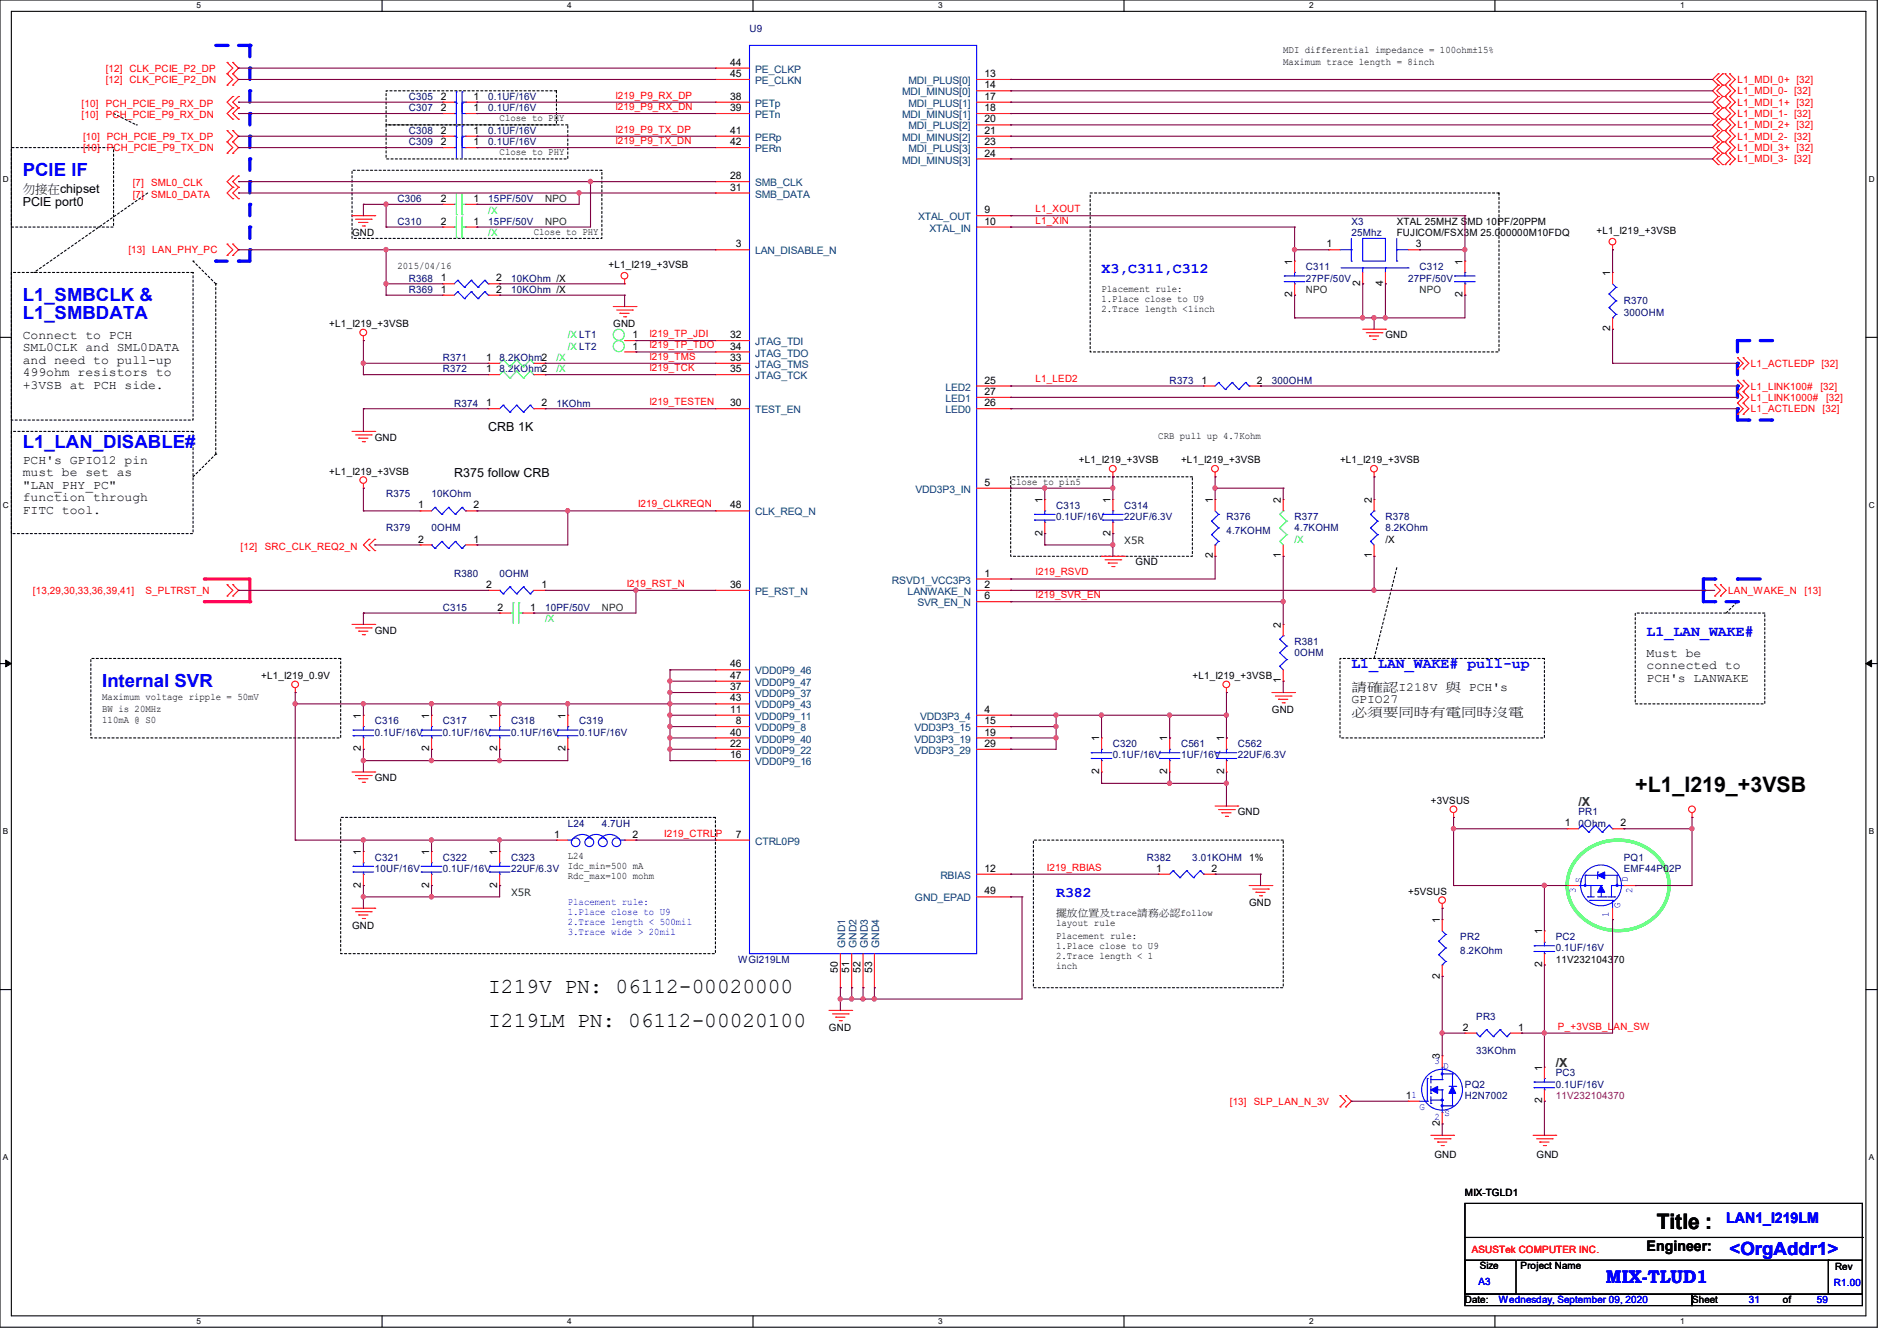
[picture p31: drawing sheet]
<svg xmlns="http://www.w3.org/2000/svg" width="297mm" height="210mm" viewBox="0 0 297 210" stroke-linecap="round" stroke-linejoin="round" font-family="sans-serif">
<defs><g id="words">
<g font-size="3.3">
<text x="256" y="124">+L1_I219_+3VSB</text>
<text x="76.5" y="155.6">I219V PN: 06112-00020000</text>
<text x="76.5" y="160.9">I219LM PN: 06112-00020100</text>
<text x="259.4" y="192.5">Title :</text>
</g>
<g font-size="2.8" fill="#00f">
<text x="3.6" y="27.5">PCIE IF</text>
<text x="3.6" y="47.1">L1_SMBCLK &amp;</text>
<text x="3.6" y="50">L1_SMBDATA</text>
<text x="3.6" y="70.2">L1_LAN_DISABLE#</text>
<text x="16" y="107.5">Internal SVR</text>
<text x="270.8" y="196.6">&lt;OrgAddr1&gt;</text>
<text x="251.4" y="200.9">MIX-TLUD1</text>
</g>
<g font-size="2.3" fill="#00f">
<text x="172.5" y="42.8">X3,C311,C312</text>
<text x="257.8" y="99.7">L1_LAN_WAKE#</text>
<text x="211.6" y="104.6">L1_LAN_WAKE# pull-up</text>
<text x="165.4" y="140.5">R382</text>
<text x="270.3" y="191.5">LAN1_I219LM</text>
</g>
<text font-size="2.3" x="257.8" y="195.9">Engineer:</text>
<g font-size="1.9">
<text x="3.6" y="30.2">勿接在chipset</text>
<text x="3.6" y="32.3">PCIE port0</text>
<text x="3.6" y="53.1">Connect to PCH</text>
<text x="3.6" y="55">SML0CLK and SML0DATA</text>
<text x="3.6" y="57">and need to pull-up</text>
<text x="3.6" y="58.9">499ohm resistors to</text>
<text x="3.6" y="60.9">+3VSB at PCH side.</text>
<text x="76.5" y="67.6">CRB 1K</text>
<text x="3.6" y="72.6">PCH's GPIO12 pin</text>
<text x="3.6" y="74.6">must be set as</text>
<text x="3.6" y="76.5">&quot;LAN_PHY_PC&quot;</text>
<text x="71.1" y="74.7">R375 follow CRB</text>
<text x="3.6" y="78.5">function through</text>
<text x="3.6" y="80.4">FITC tool.</text>
<text x="257.8" y="102.9">Must be</text>
<text x="257.8" y="104.8">connected to</text>
<text x="257.8" y="106.8">PCH's LANWAKE</text>
<text x="211.6" y="110.2">GPIO27</text>
<text x="211.6" y="108.2">請確認I218V 與 PCH's</text>
<text x="211.6" y="112.1">必須要同時有電同時沒電</text>
</g>
<g font-size="1.9" fill="#008000">
<text x="247.1" y="126.3">/X</text>
<text x="243.6" y="167.2">/X</text>
</g>
<g font-size="1.6" fill="#000080">
<text x="117.3" y="5">U9</text>
<text x="64" y="15.7">C305</text>
<text x="64" y="17.4">C307</text>
<text x="76.5" y="15.7">0.1UF/16V</text>
<text x="76.5" y="17.4">0.1UF/16V</text>
<text x="64" y="21">C308</text>
<text x="64" y="22.8">C309</text>
<text x="76.5" y="21">0.1UF/16V</text>
<text x="76.5" y="22.8">0.1UF/16V</text>
<text x="62.2" y="35.2">C310</text>
<text x="62.2" y="31.7">C306</text>
<text x="76.5" y="35.2">15PF/50V</text>
<text x="76.5" y="31.7">15PF/50V</text>
<text x="211.6" y="35.2">X3</text>
<text x="211.6" y="37">25Mhz</text>
<text x="64" y="45.9">R369</text>
<text x="64" y="44.1">R368</text>
<text x="80" y="45.9">10KOhm /X</text>
<text x="80" y="44.1">10KOhm /X</text>
<text x="204.5" y="42.3">C311</text>
<text x="204.5" y="44.1">27PF/50V</text>
<text x="220.5" y="44.1">27PF/50V</text>
<text x="222.2" y="42.3">C312</text>
<text x="254.3" y="47.7">R370</text>
<text x="254.3" y="49.4">300OHM</text>
<text x="69.3" y="58.3">R372</text>
<text x="69.3" y="56.6">R371</text>
<text x="78.2" y="58.3">8.2KOhm2</text>
<text x="78.2" y="56.6">8.2KOhm2</text>
<text x="71.1" y="63.7">R374</text>
<text x="87.1" y="63.7">1KOhm</text>
<text x="183.1" y="60.1">R373</text>
<text x="199.1" y="60.1">300OHM</text>
<text x="60.5" y="77.9">R375</text>
<text x="67.6" y="77.9">10KOhm</text>
<text x="60.5" y="83.2">R379</text>
<text x="67.6" y="83.2">0OHM</text>
<text x="165.4" y="79.7">C313</text>
<text x="165.4" y="81.4">0.1UF/16V</text>
<text x="176" y="79.7">C314</text>
<text x="176" y="81.4">22UF/6.3V</text>
<text x="192" y="81.4">R376</text>
<text x="192" y="83.6">4.7KOHM</text>
<text x="202.7" y="81.4">R377</text>
<text x="202.7" y="83.2">4.7KOHM</text>
<text x="216.9" y="81.4">R378</text>
<text x="216.9" y="83.2">8.2KOhm</text>
<text x="69.3" y="95.7">C315</text>
<text x="71.1" y="90.3">R380</text>
<text x="78.2" y="90.3">0OHM</text>
<text x="85.3" y="95.7">10PF/50V</text>
<text x="202.7" y="101">R381</text>
<text x="202.7" y="102.8">0OHM</text>
<text x="58.7" y="113.5">C316</text>
<text x="69.3" y="113.5">C317</text>
<text x="80" y="113.5">C318</text>
<text x="90.7" y="113.5">C319</text>
<text x="58.7" y="115.2">0.1UF/16V</text>
<text x="69.3" y="115.2">0.1UF/16V</text>
<text x="80" y="115.2">0.1UF/16V</text>
<text x="90.7" y="115.2">0.1UF/16V</text>
<text x="174.2" y="117">C320</text>
<text x="174.2" y="118.8">0.1UF/16V</text>
<text x="184.9" y="117">C561</text>
<text x="184.9" y="118.8">1UF/16V</text>
<text x="193.8" y="117">C562</text>
<text x="193.8" y="118.8">22UF/6.3V</text>
<text x="88.9" y="129.5">L24</text>
<text x="94.2" y="129.5">4.7UH</text>
<text x="247.1" y="127.7">PR1</text>
<text x="247.1" y="129.5">0Ohm</text>
<text x="58.7" y="134.8">C321</text>
<text x="58.7" y="136.6">10UF/16V</text>
<text x="69.3" y="134.8">C322</text>
<text x="69.3" y="136.6">0.1UF/16V</text>
<text x="80" y="134.8">C323</text>
<text x="80" y="136.6">22UF/6.3V</text>
<text x="179.6" y="134.8">R382</text>
<text x="186.7" y="134.8">3.01KOHM</text>
<text x="254.3" y="134.8">PQ1</text>
<text x="254.3" y="136.6">EMF44P02P</text>
<text x="228.6" y="147.2">PR2</text>
<text x="228.6" y="149.3">8.2KOhm</text>
<text x="243.6" y="147.2">PC2</text>
<text x="243.6" y="149">0.1UF/16V</text>
<text x="115.6" y="150.8">WGI219LM</text>
<text x="231.1" y="159.7">PR3</text>
<text x="231.1" y="165">33KOhm</text>
<text x="229.4" y="170.3">PQ2</text>
<text x="229.4" y="172.1">H2N7002</text>
<text x="243.6" y="168.6">PC3</text>
<text x="243.6" y="170.3">0.1UF/16V</text>
</g>
<g font-size="1.6" fill="#f00">
<text x="16.6" y="11.2">[12]</text>
<text x="20.3" y="11.2">CLK_PCIE_P2_DP</text>
<text x="12.8" y="16.7">[10]</text>
<text x="16.6" y="13">[12]</text>
<text x="16.6" y="16.7">PCH_PCIE_P9_RX_DP</text>
<text x="20.3" y="13">CLK_PCIE_P2_DN</text>
<text x="96.3" y="17.2">I219_P9_RX_DN</text>
<text x="96.3" y="15.5">I219_P9_RX_DP</text>
<text x="272" y="14.8">L1_MDI_0- [32]</text>
<text x="272" y="16.6">L1_MDI_1+ [32]</text>
<text x="272" y="13">L1_MDI_0+ [32]</text>
<text x="12.8" y="18.5">[10]</text>
<text x="13" y="23.7">[10]</text>
<text x="13" y="21.9">[10]</text>
<text x="16.6" y="18.5">PCH_PCIE_P9_RX_DN</text>
<text x="16.7" y="23.7">PCH_PCIE_P9_TX_DN</text>
<text x="16.7" y="21.9">PCH_PCIE_P9_TX_DP</text>
<text x="96.3" y="22.6">I219_P9_TX_DN</text>
<text x="96.3" y="20.8">I219_P9_TX_DP</text>
<text x="272" y="20.1">L1_MDI_2+ [32]</text>
<text x="272" y="23.7">L1_MDI_3+ [32]</text>
<text x="272" y="21.9">L1_MDI_2- [32]</text>
<text x="272" y="18.3">L1_MDI_1- [32]</text>
<text x="20.8" y="29.2">[7]</text>
<text x="23.7" y="29.2">SML0_CLK</text>
<text x="272" y="25.4">L1_MDI_3- [32]</text>
<text x="20.8" y="30.9">[7]</text>
<text x="23.7" y="30.9">SML0_DATA</text>
<text x="162.1" y="35">L1_XIN</text>
<text x="162.1" y="33.2">L1_XOUT</text>
<text x="20.1" y="39.7">[13]</text>
<text x="23.8" y="39.7">LAN_PHY_PC</text>
<text x="101.7" y="52.8">I219_TP_JDI</text>
<text x="101.7" y="54.6">I219_TP_TDO</text>
<text x="101.7" y="56.3">I219_TMS</text>
<text x="101.7" y="58.1">I219_TCK</text>
<text x="162.1" y="59.9">L1_LED2</text>
<text x="274.1" y="57.4">L1_ACTLEDP [32]</text>
<text x="101.7" y="63.5">I219_TESTEN</text>
<text x="274.1" y="62.8">L1_LINK1000#</text>
<text x="274.1" y="64.6">L1_ACTLEDN</text>
<text x="274.1" y="61">L1_LINK100#</text>
<text x="285" y="61">[32]</text>
<text x="285.4" y="64.6">[32]</text>
<text x="285.9" y="62.8">[32]</text>
<text x="99.9" y="79.5">I219_CLKREQN</text>
<text x="37.7" y="86.1">[12]</text>
<text x="41.4" y="86.1">SRC_CLK_REQ2_N</text>
<text x="5.2" y="93">[13,29,30,33,36,39,41]</text>
<text x="22.8" y="93">S_PLTRST_N</text>
<text x="98.1" y="91.9">I219_RST_N</text>
<text x="162.1" y="90.1">I219_RSVD</text>
<text x="162.1" y="93.7">I219_SVR_EN</text>
<text x="270.6" y="93">LAN_WAKE_N</text>
<text x="282.5" y="93">[13]</text>
<text x="104" y="131">I219_CTRLP</text>
<text x="163.9" y="136.4">I219_RBIAS</text>
<text x="243.9" y="161.2">P_+3VSB_LAN_SW</text>
<text x="192.6" y="173">[13]</text>
<text x="196.3" y="173">SLP_LAN_N_3V</text>
<text x="230.4" y="196.3">ASUSTek COMPUTER INC.</text>
</g>
<g font-size="1.6">
<text x="114.3" y="10.3">44</text>
<text x="200.9" y="8.3">MDI differential impedance = 100ohm±15%</text>
<text x="200.9" y="10.1">Maximum trace length = 8inch</text>
<text x="69" y="15.6">2</text>
<text x="69" y="17.4">2</text>
<text x="74.1" y="15.6">1</text>
<text x="74.1" y="17.4">1</text>
<text x="114.3" y="15.6">38</text>
<text x="114.3" y="17.4">39</text>
<text x="114.3" y="12.1">45</text>
<text x="154.1" y="12.1">13</text>
<text x="154.1" y="13.8">14</text>
<text x="154.1" y="15.6">17</text>
<text x="154.1" y="17.4">18</text>
<text x="69" y="21">2</text>
<text x="69" y="22.7">2</text>
<text x="74.1" y="21">1</text>
<text x="74.1" y="22.7">1</text>
<text x="78.2" y="19">Close to PHY</text>
<text x="114.3" y="21">41</text>
<text x="114.3" y="22.7">42</text>
<text x="154.1" y="19.2">20</text>
<text x="154.1" y="21">21</text>
<text x="154.1" y="22.7">23</text>
<text x="78.2" y="24.3">Close to PHY</text>
<text x="114.3" y="28.1">28</text>
<text x="114.3" y="29.8">31</text>
<text x="154.1" y="24.5">24</text>
<text x="69" y="35.2">2</text>
<text x="69" y="31.6">2</text>
<text x="74.1" y="35.2">1</text>
<text x="74.1" y="31.6">1</text>
<text x="154.1" y="33.4">9</text>
<text x="154.1" y="35.2">10</text>
<text x="218.7" y="35.2">XTAL 25MHZ SMD 10PF/20PPM</text>
<text x="55.1" y="37">GND</text>
<text x="83.6" y="36.8">Close to PHY</text>
<text x="95.3" y="42">+L1_I219_+3VSB</text>
<text x="115.2" y="38.7">3</text>
<text x="202.3" y="41.4" transform="rotate(-90 202.3 41.4)">1</text>
<text x="207.7" y="38.7">1</text>
<text x="218.7" y="37">FUJICOM/FSX3M 25.000000M10FDQ</text>
<text x="221.7" y="38.7">3</text>
<text x="229" y="41.4" transform="rotate(-90 229 41.4)">1</text>
<text x="250" y="36.7">+L1_I219_+3VSB</text>
<text x="62.2" y="42.1">2015/04/16</text>
<text x="69" y="45.8">1</text>
<text x="69" y="44.1">1</text>
<text x="77.7" y="45.8">2</text>
<text x="77.7" y="44.1">2</text>
<text x="172.5" y="45.7">Placement rule:</text>
<text x="172.5" y="47.2">1.Place close to U9</text>
<text x="202.3" y="46.6" transform="rotate(-90 202.3 46.6)">2</text>
<text x="213" y="44.8" transform="rotate(-90 213 44.8)">2</text>
<text x="216.5" y="44.8" transform="rotate(-90 216.5 44.8)">4</text>
<text x="229" y="46.6" transform="rotate(-90 229 46.6)">2</text>
<text x="252.1" y="43.2" transform="rotate(-90 252.1 43.2)">1</text>
<text x="51.6" y="51.2">+L1_I219_+3VSB</text>
<text x="96" y="51.2">GND</text>
<text x="99" y="53">1</text>
<text x="114.3" y="53">32</text>
<text x="172.5" y="48.8">2.Trace length &lt;1inch</text>
<text x="216.9" y="53">GND</text>
<text x="252.1" y="51.9" transform="rotate(-90 252.1 51.9)">2</text>
<text x="76.1" y="58.3">1</text>
<text x="76.1" y="56.5">1</text>
<text x="99" y="54.7">1</text>
<text x="114.3" y="56.5">33</text>
<text x="114.3" y="54.7">34</text>
<text x="114.3" y="58.3">35</text>
<text x="76.1" y="63.6">1</text>
<text x="84.8" y="63.6">2</text>
<text x="114.3" y="63.6">30</text>
<text x="154.1" y="60.1">25</text>
<text x="154.1" y="63.6">26</text>
<text x="154.1" y="61.8">27</text>
<text x="188.1" y="60.1">1</text>
<text x="196.8" y="60.1">2</text>
<text x="58.7" y="69">GND</text>
<text x="181.4" y="68.8">CRB pull up 4.7Kohm</text>
<text x="51.6" y="74.3">+L1_I219_+3VSB</text>
<text x="154.1" y="76.1">5</text>
<text x="158.2" y="75.9">Close to pin5</text>
<text x="168.9" y="72.6">+L1_I219_+3VSB</text>
<text x="184.9" y="72.6">+L1_I219_+3VSB</text>
<text x="209.8" y="72.6">+L1_I219_+3VSB</text>
<text x="65.4" y="79.6">1</text>
<text x="74.1" y="79.6">2</text>
<text x="114.3" y="79.6">48</text>
<text x="163.2" y="83.9" transform="rotate(-90 163.2 83.9)">2</text>
<text x="163.2" y="78.8" transform="rotate(-90 163.2 78.8)">1</text>
<text x="173.9" y="83.9" transform="rotate(-90 173.9 83.9)">2</text>
<text x="173.9" y="78.8" transform="rotate(-90 173.9 78.8)">1</text>
<text x="189.9" y="78.8" transform="rotate(-90 189.9 78.8)">1</text>
<text x="200.5" y="78.8" transform="rotate(-90 200.5 78.8)">2</text>
<text x="214.8" y="78.8" transform="rotate(-90 214.8 78.8)">2</text>
<text x="65.4" y="85">2</text>
<text x="74.1" y="85">1</text>
<text x="177.8" y="88.6">GND</text>
<text x="189.9" y="87.5" transform="rotate(-90 189.9 87.5)">2</text>
<text x="200.5" y="87.5" transform="rotate(-90 200.5 87.5)">1</text>
<text x="214.8" y="87.5" transform="rotate(-90 214.8 87.5)">1</text>
<text x="216.9" y="85">/X</text>
<text x="76.1" y="92.1">2</text>
<text x="77.9" y="95.6">2</text>
<text x="83" y="95.6">1</text>
<text x="84.8" y="92.1">1</text>
<text x="114.3" y="92.1">36</text>
<text x="154.1" y="90.3">1</text>
<text x="154.1" y="92.1">2</text>
<text x="154.1" y="93.9">6</text>
<text x="58.7" y="99.2">GND</text>
<text x="200.5" y="98.3" transform="rotate(-90 200.5 98.3)">2</text>
<text x="40.9" y="106.3">+L1_I219_0.9V</text>
<text x="114.3" y="106.3">47</text>
<text x="114.3" y="104.5">46</text>
<text x="186.7" y="106.3">+L1_I219_+3VSB</text>
<text x="200.5" y="107" transform="rotate(-90 200.5 107)">1</text>
<text x="16" y="109.7">Maximum voltage ripple = 50mV</text>
<text x="16" y="113.2">110mA @ S0</text>
<text x="16" y="111.5">BW is 20MHz</text>
<text x="56.5" y="112.6" transform="rotate(-90 56.5 112.6)">1</text>
<text x="67.2" y="112.6" transform="rotate(-90 67.2 112.6)">1</text>
<text x="77.9" y="112.6" transform="rotate(-90 77.9 112.6)">1</text>
<text x="88.5" y="112.6" transform="rotate(-90 88.5 112.6)">1</text>
<text x="114.3" y="109.9">43</text>
<text x="114.3" y="108.1">37</text>
<text x="114.3" y="111.6">11</text>
<text x="115.2" y="113.4">8</text>
<text x="154.1" y="111.6">4</text>
<text x="154.1" y="113.4">15</text>
<text x="199.1" y="111.7">GND</text>
<text x="56.5" y="117.7" transform="rotate(-90 56.5 117.7)">2</text>
<text x="67.2" y="117.7" transform="rotate(-90 67.2 117.7)">2</text>
<text x="77.9" y="117.7" transform="rotate(-90 77.9 117.7)">2</text>
<text x="88.5" y="117.7" transform="rotate(-90 88.5 117.7)">2</text>
<text x="114.3" y="115.2">40</text>
<text x="114.3" y="118.7">16</text>
<text x="114.3" y="117">22</text>
<text x="154.1" y="117">29</text>
<text x="154.1" y="115.2">19</text>
<text x="172.1" y="116.1" transform="rotate(-90 172.1 116.1)">1</text>
<text x="182.8" y="116.1" transform="rotate(-90 182.8 116.1)">1</text>
<text x="191.6" y="116.1" transform="rotate(-90 191.6 116.1)">1</text>
<text x="58.7" y="122.3">GND</text>
<text x="172.1" y="121.2" transform="rotate(-90 172.1 121.2)">2</text>
<text x="182.8" y="121.2" transform="rotate(-90 182.8 121.2)">2</text>
<text x="191.6" y="121.2" transform="rotate(-90 191.6 121.2)">2</text>
<text x="224" y="125.9">+3VSUS</text>
<text x="86.8" y="131.2">1</text>
<text x="99" y="131.2">2</text>
<text x="115.2" y="131.2">7</text>
<text x="193.8" y="127.7">GND</text>
<text x="245" y="129.4">1</text>
<text x="253.7" y="129.4">2</text>
<text x="56.5" y="133.9" transform="rotate(-90 56.5 133.9)">1</text>
<text x="67.2" y="133.9" transform="rotate(-90 67.2 133.9)">1</text>
<text x="77.9" y="133.9" transform="rotate(-90 77.9 133.9)">1</text>
<text x="88.9" y="134.6">L24</text>
<text x="88.9" y="136.1">Idc_min=500 mA</text>
<text x="88.9" y="137.7">Rdc_max=100 mohm</text>
<text x="154.1" y="136.5">12</text>
<text x="181" y="136.5">1</text>
<text x="189.7" y="136.5">2</text>
<text x="195.6" y="134.8">1%</text>
<text x="56.5" y="139" transform="rotate(-90 56.5 139)">2</text>
<text x="67.2" y="139" transform="rotate(-90 67.2 139)">2</text>
<text x="77.9" y="139" transform="rotate(-90 77.9 139)">2</text>
<text x="154.1" y="140.1">49</text>
<text x="165.4" y="143.5">擺放位置及trace請務必認follow</text>
<text x="195.6" y="141.9">GND</text>
<text x="220.5" y="140.1">+5VSUS</text>
<text x="55.1" y="145.5">GND</text>
<text x="165.4" y="147">Placement rule:</text>
<text x="165.4" y="148.6">1.Place close to U9</text>
<text x="165.4" y="145">layout rule</text>
<text x="225.4" y="144.6" transform="rotate(-90 225.4 144.6)">1</text>
<text x="241.4" y="146.3" transform="rotate(-90 241.4 146.3)">1</text>
<text x="131.2" y="152.4" transform="rotate(-90 131.2 152.4)">50</text>
<text x="133" y="152.4" transform="rotate(-90 133 152.4)">51</text>
<text x="134.7" y="152.4" transform="rotate(-90 134.7 152.4)">52</text>
<text x="136.5" y="152.4" transform="rotate(-90 136.5 152.4)">53</text>
<text x="165.4" y="150.2">2.Trace length &lt; 1</text>
<text x="165.4" y="151.7">inch</text>
<text x="225.4" y="153.2" transform="rotate(-90 225.4 153.2)">2</text>
<text x="241.4" y="151.5" transform="rotate(-90 241.4 151.5)">2</text>
<text x="243.6" y="150.8">11V232104370</text>
<text x="129.8" y="161.5">GND</text>
<text x="229" y="161.4">2</text>
<text x="237.7" y="161.4">1</text>
<text x="225.4" y="165.9" transform="rotate(-90 225.4 165.9)">3</text>
<text x="241.4" y="167.7" transform="rotate(-90 241.4 167.7)">1</text>
<text x="220.1" y="172.1">11</text>
<text x="241.4" y="172.8" transform="rotate(-90 241.4 172.8)">2</text>
<text x="225.4" y="176.4" transform="rotate(-90 225.4 176.4)">2</text>
<text x="224.6" y="181.4">GND</text>
<text x="240.6" y="181.4">GND</text>
<text x="229.4" y="187.2">MIX-TGLD1</text>
<text x="231.7" y="198.8">Size</text>
<text x="238.1" y="198.8">Project Name</text>
<text x="287.3" y="199">Rev</text>
<text x="229.4" y="204.1">Date:</text>
<text x="264.9" y="204.1">Sheet</text>
<text x="279.1" y="204.1">of</text>
</g>
<g font-size="1.6" fill="#004080">
<text x="118.2" y="11.4">PE_CLKP</text>
<text x="118.2" y="16.7">PETp</text>
<text x="118.2" y="13.2">PE_CLKN</text>
<text x="141.3" y="14.9">MDI_MINUS[0]</text>
<text x="142.2" y="13.2">MDI_PLUS[0]</text>
<text x="142.2" y="16.7">MDI_PLUS[1]</text>
<text x="118.2" y="18.5">PETn</text>
<text x="118.2" y="22.1">PERp</text>
<text x="118.2" y="23.8">PERn</text>
<text x="141.3" y="18.5">MDI_MINUS[1]</text>
<text x="141.3" y="22.1">MDI_MINUS[2]</text>
<text x="142.2" y="20.3">MDI_PLUS[2]</text>
<text x="142.2" y="23.8">MDI_PLUS[3]</text>
<text x="118.2" y="29.2">SMB_CLK</text>
<text x="141.3" y="25.6">MDI_MINUS[3]</text>
<text x="118.2" y="30.9">SMB_DATA</text>
<text x="143.8" y="34.5">XTAL_OUT</text>
<text x="118.2" y="39.8">LAN_DISABLE_N</text>
<text x="145.5" y="36.3">XTAL_IN</text>
<text x="118.2" y="54.1">JTAG_TDI</text>
<text x="118.2" y="57.6">JTAG_TMS</text>
<text x="118.2" y="55.8">JTAG_TDO</text>
<text x="118.2" y="59.4">JTAG_TCK</text>
<text x="118.2" y="64.7">TEST_EN</text>
<text x="148" y="61.2">LED2</text>
<text x="148" y="64.7">LED0</text>
<text x="148" y="63">LED1</text>
<text x="143.3" y="77.2">VDD3P3_IN</text>
<text x="118.2" y="80.7">CLK_REQ_N</text>
<text x="118.2" y="93.2">PE_RST_N</text>
<text x="139.7" y="91.4">RSVD1_VCC3P3</text>
<text x="142.1" y="93.2">LANWAKE_N</text>
<text x="143.6" y="95">SVR_EN_N</text>
<text x="118.2" y="107.4">VDD0P9_47</text>
<text x="118.2" y="105.6">VDD0P9_46</text>
<text x="118.2" y="111">VDD0P9_43</text>
<text x="118.2" y="109.2">VDD0P9_37</text>
<text x="118.2" y="112.7">VDD0P9_11</text>
<text x="144.1" y="112.7">VDD3P3_4</text>
<text x="118.2" y="116.3">VDD0P9_40</text>
<text x="118.2" y="114.5">VDD0P9_8</text>
<text x="118.2" y="119.8">VDD0P9_16</text>
<text x="118.2" y="118.1">VDD0P9_22</text>
<text x="143.2" y="118.1">VDD3P3_29</text>
<text x="143.2" y="114.5">VDD3P3_15</text>
<text x="143.2" y="116.3">VDD3P3_19</text>
<text x="118.2" y="132.3">CTRL0P9</text>
<text x="147.2" y="137.6">RBIAS</text>
<text x="143.3" y="141.2">GND_EPAD</text>
<text x="132.3" y="148.5" transform="rotate(-90 132.3 148.5)">GND1</text>
<text x="134.1" y="148.5" transform="rotate(-90 134.1 148.5)">GND2</text>
<text x="135.9" y="148.5" transform="rotate(-90 135.9 148.5)">GND3</text>
<text x="137.7" y="148.5" transform="rotate(-90 137.7 148.5)">GND4</text>
</g>
<g font-size="1.6" fill="#00ff80">
<text x="76.5" y="33.4">/X</text>
<text x="76.5" y="37">/X</text>
<text x="88.9" y="53">/X LT1</text>
<text x="87.1" y="58.3">/X</text>
<text x="87.1" y="56.6">/X</text>
<text x="88.9" y="54.8">/X LT2</text>
<text x="202.7" y="85">/X</text>
<text x="85.3" y="97.4">/X</text>
</g>
<g font-size="1.6" fill="#008000">
<text x="85.3" y="35.2">NPO</text>
<text x="85.3" y="31.7">NPO</text>
<text x="204.5" y="45.9">NPO</text>
<text x="222.2" y="45.9">NPO</text>
<text x="176" y="85.2">X5R</text>
<text x="94.2" y="95.7">NPO</text>
<text x="80" y="140.3">X5R</text>
</g>
<g font-size="1.6" fill="#00f">
<text x="88.9" y="141.7">Placement rule:</text>
<text x="88.9" y="143.3">1.Place close to U9</text>
<text x="246.7" y="139.9" transform="rotate(-90 246.7 139.9)">3</text>
<text x="247.6" y="138.3" transform="rotate(-90 247.6 138.3)">S</text>
<text x="251.9" y="143.7" transform="rotate(-90 251.9 143.7)">1</text>
<text x="253.7" y="142.2" transform="rotate(-90 253.7 142.2)">G</text>
<text x="254.9" y="138.1" transform="rotate(-90 254.9 138.1)">D</text>
<text x="255.6" y="139.9" transform="rotate(-90 255.6 139.9)">2</text>
<text x="88.9" y="144.8">2.Trace length &lt; 500mil</text>
<text x="88.9" y="146.4">3.Trace wide &gt; 20mil</text>
<text x="224.6" y="166.6">3</text>
<text x="226" y="167.5">D</text>
<text x="222.2" y="173.9">G</text>
<text x="224.6" y="175.5">2</text>
<text x="226.1" y="174.7">S</text>
<text x="231.5" y="201.3">A3</text>
<text x="287.1" y="201.5">R1.00</text>
<text x="234.7" y="204.1">Wednesday, September 09, 2020</text>
<text x="273.8" y="204.1">31</text>
<text x="284.5" y="204.1">59</text>
</g>
<text font-size="1.6" fill="#800080" x="243.6" y="172.1">11V232104370</text>
<g font-size="1.3">
<text x="30.8" y="1.3">5</text>
<text x="88.8" y="1.3">4</text>
<text x="146.9" y="1.3">3</text>
<text x="205" y="1.3">2</text>
<text x="263.1" y="1.3">1</text>
<text x=".5" y="28.4">D</text>
<text x="292.6" y="28.4">D</text>
<text x=".5" y="79.5">C</text>
<text x="292.6" y="79.5">C</text>
<text x=".5" y="130.6">B</text>
<text x="292.6" y="130.6">B</text>
<text x=".5" y="181.7">A</text>
<text x="292.6" y="181.7">A</text>
<text x="30.8" y="207.4">5</text>
<text x="88.8" y="207.4">4</text>
<text x="146.9" y="207.4">3</text>
<text x="205" y="207.4">2</text>
<text x="263.1" y="207.4">1</text>
</g>
</g></defs>
<path d="M0 0h293.9v207.9h-293.9zM1.8 1.8h290.3v204.3h-290.3z" fill="none" stroke="#000" stroke-width=".17"/>
<g fill="#fff">
<path d="M30.8 .2h.7v1.4h-.7z"/>
<path d="M30.8 206.2h.7v1.4h-.7z"/>
</g>
<path d="M59.8 0v1.8M59.8 206.1v1.8" fill="none" stroke="#000" stroke-width=".17"/>
<g fill="#fff">
<path d="M88.8 .2h.7v1.4h-.7z"/>
<path d="M88.8 206.2h.7v1.4h-.7z"/>
</g>
<path d="M117.9 0v1.8M117.9 206.1v1.8" fill="none" stroke="#000" stroke-width=".17"/>
<g fill="#fff">
<path d="M146.9 .2h.7v1.4h-.7z"/>
<path d="M146.9 206.2h.7v1.4h-.7z"/>
</g>
<path d="M176 0v1.8M176 206.1v1.8" fill="none" stroke="#000" stroke-width=".17"/>
<g fill="#fff">
<path d="M205 .2h.7v1.4h-.7z"/>
<path d="M205 206.2h.7v1.4h-.7z"/>
</g>
<path d="M234.1 0v1.8M234.1 206.1v1.8" fill="none" stroke="#000" stroke-width=".17"/>
<g fill="#fff">
<path d="M263.1 .2h.6v1.4h-.6z"/>
<path d="M263.1 206.2h.6v1.4h-.6z"/>
<path d="M.5 27.3h.9v1.4h-.9z"/>
<path d="M292.6 27.3h.9v1.4h-.9z"/>
<path d="M.5 78.4h.9v1.4h-.9z"/>
<path d="M292.6 78.4h.9v1.4h-.9z"/>
</g>
<path d="M0 52.8h1.8M292.1 52.8h1.8" fill="none" stroke="#000" stroke-width=".17"/>
<g fill="#fff">
<path d="M.5 129.5h.8v1.4h-.8z"/>
<path d="M292.6 129.5h.8v1.4h-.8z"/>
</g>
<path d="M0 103.9h1.8M292.1 103.9h1.8" fill="none" stroke="#000" stroke-width=".17"/>
<path d="M.9 103.4l.9 .5-.9 .5zM292.1 103.9l.9-.5v1z" fill="#000" stroke="#000" stroke-width=".16"/>
<g fill="#fff">
<path d="M.5 180.5h.8v1.4h-.8z"/>
<path d="M292.6 180.5h.8v1.4h-.8z"/>
</g>
<path d="M0 155h1.8M292.1 155h1.8" fill="none" stroke="#000" stroke-width=".17"/>
<path d="M60.5 19.6h28.4v5.3h-28.4zM60.5 14.2h26.6v5.4h-26.6zM256 96h20.3v14.2h-20.3zM161.8 131.6h39.1v23.1h-39.1z" fill="none" stroke="#000" stroke-width=".17" stroke-dasharray=".3"/>
<path d="M33.8 7.1h1.8" fill="none" stroke="#00f" stroke-width=".51"/>
<circle cx="35.6" cy="7.1" r=".25" fill="#00f"/>
<path d="M37.3 7.1h1.8" fill="none" stroke="#00f" stroke-width=".51"/>
<circle cx="39.1" cy="7.1" r=".25" fill="#00f"/>
<path d="M39.1 7.1v1.8" fill="none" stroke="#00f" stroke-width=".51"/>
<circle cx="39.1" cy="7.1" r=".25" fill="#00f"/>
<path d="M39.1 10.7v1.7" fill="none" stroke="#00f" stroke-width=".51"/>
<circle cx="39.1" cy="10.7" r=".25" fill="#00f"/>
<path d="M39.1 14.2v1.8" fill="none" stroke="#00f" stroke-width=".51"/>
<circle cx="39.1" cy="14.2" r=".25" fill="#00f"/>
<path d="M39.1 17.8v1.8" fill="none" stroke="#00f" stroke-width=".51"/>
<circle cx="39.1" cy="17.8" r=".25" fill="#00f"/>
<path d="M39.1 21.3v1.8" fill="none" stroke="#00f" stroke-width=".51"/>
<circle cx="39.1" cy="21.3" r=".25" fill="#00f"/>
<path d="M39.1 24.9v1.8" fill="none" stroke="#00f" stroke-width=".51"/>
<circle cx="39.1" cy="24.9" r=".25" fill="#00f"/>
<path d="M39.1 28.4v1.8" fill="none" stroke="#00f" stroke-width=".51"/>
<circle cx="39.1" cy="28.4" r=".25" fill="#00f"/>
<path d="M39.1 32v1.8" fill="none" stroke="#00f" stroke-width=".51"/>
<circle cx="39.1" cy="32" r=".25" fill="#00f"/>
<path d="M39.1 35.6v1.7" fill="none" stroke="#00f" stroke-width=".51"/>
<circle cx="39.1" cy="35.6" r=".25" fill="#00f"/>
<path d="M39.1 39.1v1.8" fill="none" stroke="#00f" stroke-width=".51"/>
<circle cx="39.1" cy="39.1" r=".25" fill="#00f"/>
<path d="M37.3 40.9h1.8" fill="none" stroke="#00f" stroke-width=".51"/>
<circle cx="37.3" cy="40.9" r=".25" fill="#00f"/>
<path d="M33.8 40.9h1.8" fill="none" stroke="#00f" stroke-width=".51"/>
<circle cx="33.8" cy="40.9" r=".25" fill="#00f"/>
<path d="M32 94.2h7.1" fill="none" stroke="#ff0080" stroke-width=".51"/>
<circle cx="32" cy="94.2" r=".25" fill="#ff0080"/>
<path d="M32 90.7h7.1" fill="none" stroke="#ff0080" stroke-width=".51"/>
<circle cx="32" cy="90.7" r=".25" fill="#ff0080"/>
<path d="M39.1 90.7v3.5" fill="none" stroke="#ff0080" stroke-width=".51"/>
<circle cx="39.1" cy="94.2" r=".25" fill="#ff0080"/>
<g fill="none" stroke="#000" stroke-width=".17" stroke-dasharray=".3">
<path d="M17.8 17.8l3.5 1.8M21.3 19.6h.1M1.8 23.1h16v12.5h-16zM23.1 30.2l-17.8 12.5M1.8 42.7h28.4v23.1h-28.4zM5.3 42.7h.1M30.2 40.9h.1M33.8 44.4h.1M33.8 44.4l-3.6-3.5M1.8 67.6h28.4v16h-28.4zM30.2 74.7l3.6-3.6M33.8 71.1h.1"/>
<path d="M33.8 71.1v-26.7M270.3 96l1.7-1.8M272 94.2h.1M14.2 103.1h39.1v12.5h-39.1zM53.3 128h58.7v21.4h-58.7z"/>
</g>
<path d="M272 64v1.8" fill="none" stroke="#00f" stroke-width=".51"/>
<circle cx="272" cy="64" r=".25" fill="#00f"/>
<path d="M272 65.8h1.8" fill="none" stroke="#00f" stroke-width=".51"/>
<circle cx="273.8" cy="65.8" r=".25" fill="#00f"/>
<path d="M275.6 65.8h1.8" fill="none" stroke="#00f" stroke-width=".51"/>
<circle cx="277.4" cy="65.8" r=".25" fill="#00f"/>
<path d="M272 60.5v1.7" fill="none" stroke="#00f" stroke-width=".51"/>
<circle cx="272" cy="60.5" r=".25" fill="#00f"/>
<path d="M272 56.9v1.8" fill="none" stroke="#00f" stroke-width=".51"/>
<circle cx="272" cy="56.9" r=".25" fill="#00f"/>
<path d="M272 53.3v1.8" fill="none" stroke="#00f" stroke-width=".51"/>
<circle cx="272" cy="53.3" r=".25" fill="#00f"/>
<path d="M275.6 53.3h1.8" fill="none" stroke="#00f" stroke-width=".51"/>
<circle cx="277.4" cy="53.3" r=".25" fill="#00f"/>
<path d="M272 53.3h1.8" fill="none" stroke="#00f" stroke-width=".51"/>
<circle cx="273.8" cy="53.3" r=".25" fill="#00f"/>
<path d="M272 90.7h3.6" fill="none" stroke="#00f" stroke-width=".51"/>
<circle cx="272" cy="90.7" r=".25" fill="#00f"/>
<path d="M266.7 90.7h1.8" fill="none" stroke="#00f" stroke-width=".51"/>
<circle cx="268.5" cy="90.7" r=".25" fill="#00f"/>
<path d="M270.3 94.2h1.7" fill="none" stroke="#00f" stroke-width=".51"/>
<circle cx="272" cy="94.2" r=".25" fill="#00f"/>
<path d="M266.7 94.2h1.8" fill="none" stroke="#00f" stroke-width=".51"/>
<circle cx="268.5" cy="94.2" r=".25" fill="#00f"/>
<path d="M266.7 90.7v1.8" fill="none" stroke="#00f" stroke-width=".51"/>
<circle cx="266.7" cy="90.7" r=".25" fill="#00f"/>
<path d="M266.7 92.5v1.7" fill="none" stroke="#00f" stroke-width=".51"/>
<circle cx="266.7" cy="92.5" r=".25" fill="#00f"/>
<path d="M55.1 26.7h39.1v10.6h-39.1zM170.7 30.2h64v24.9h-64zM158.2 74.7h28.5v12.4h-28.5zM218.7 88.9l-3.6 14.2M209.8 103.1h32v12.5h-32zM215.1 103.1h.1" fill="none" stroke="#000" stroke-width=".17" stroke-dasharray=".3"/>
<path d="M247.3 134a8.5 8.5 0 0 1 13.3 1.7 6.8 6.8 0 0 1-3.9 9.4 8.3 8.3 0 0 1-11-4.4 6.5 6.5 0 0 1 1.6-6.7z" fill="none" stroke="#0f0" stroke-width=".51"/>
<g fill="none" stroke="#f00" stroke-width=".17">
<path d="M35.6 11.6h.1M35.6 13.3h.1M35.6 9.8h.1M35.6 11.6l.8 .8-.8 .9M35.6 9.8l.8 .9-.8 .9M36.4 13.3h.1M36.4 11.6h.1M36.4 9.8h.1M36.4 16.9h.1M36.4 18.7h.1M36.4 15.1h.1M36.4 11.6l.9 .8-.9 .9"/>
<path d="M36.4 9.8l.9 .9-.9 .9M36.4 16.9l-.8 .9 .8 .9M36.4 15.1l-.8 .9 .8 .9M37.3 16.9h.1M37.3 18.7h.1M37.3 15.1h.1M37.3 16.9l-.9 .9 .9 .9M37.3 15.1l-.9 .9 .9 .9M69.3 16h.1M69.3 17.8h.1M69.3 16h1.8M69.3 17.8h1.8"/>
<path d="M72.9 16h1.8M72.9 17.8h1.8M74.7 16h.1M74.7 17.8h.1M112 16h.1M112 17.8h.1M112 10.7h.1M112 12.4h.1M112 16h5.3M112 17.8h5.3M112 10.7h5.3M112 12.4h5.3"/>
<path d="M152.9 16h5.3M152.9 17.8h5.3M152.9 12.4h5.3M152.9 14.2h5.3M152.9 19.6h5.3M158.2 12.4h.1M158.2 14.2h.1M158.2 16h.1M158.2 17.8h.1M158.2 19.6h.1M269 18.7h.1M269 16.9h.1"/>
<path d="M269 13.3h.1M269 15.1h.1M269 11.6h.1M269 18.7l-.9 .9 .9 .8M269 15.1l-.9 .9 .9 .9M269 16.9l-.9 .9 .9 .9M269 13.3l-.9 .9 .9 .9M269 11.6l-.9 .8 .9 .9M269.7 18.7h.1M269.7 16.9h.1M269.7 15.1h.1M269.7 13.3h.1"/>
<path d="M269.7 11.6h.1M269.7 18.7l-.9 .9 .9 .8M269.7 16.9l-.9 .9 .9 .9M269.7 13.3l-.9 .9 .9 .9M269.7 15.1l-.9 .9 .9 .9M269.7 11.6l-.9 .8 .9 .9M270.1 18.7h.1M270.1 16.9h.1M270.1 15.1h.1M270.1 13.3h.1M270.1 11.6h.1M270.1 18.7l.9 .9-.9 .8"/>
<path d="M270.1 16.9l.9 .9-.9 .9M270.1 13.3l.9 .9-.9 .9M270.1 15.1l.9 .9-.9 .9M270.1 11.6l.9 .8-.9 .9M270.8 18.7h.1M270.8 16.9h.1M270.8 13.3h.1M270.8 15.1h.1M270.8 11.6h.1M270.8 15.1l.9 .9-.9 .9M270.8 18.7l.9 .9-.9 .8M270.8 16.9l.9 .9-.9 .9"/>
<path d="M270.8 13.3l.9 .9-.9 .9M270.8 11.6l.9 .8-.9 .9M35.6 22.2h.1M35.6 24h.1M35.6 20.4h.1M35.6 38.2h.1M35.6 22.2l.8 .9-.8 .9M35.6 20.4l.8 .9-.8 .9M35.6 38.2l.8 .9-.8 .9M36.4 24h.1M36.4 22.2h.1M36.4 20.4h.1"/>
<path d="M36.4 38.2h.1M36.4 29.3h.1M36.4 31.1h.1M36.4 27.6h.1M36.4 22.2l.9 .9-.9 .9M36.4 20.4l.9 .9-.9 .9M36.4 38.2l.9 .9-.9 .9M36.4 29.3l-.8 .9 .8 .9M36.4 27.6l-.8 .8 .8 .9M37.3 29.3h.1M37.3 31.1h.1M37.3 27.6h.1"/>
<path d="M37.3 29.3l-.9 .9 .9 .9M37.3 27.6l-.9 .8 .9 .9M55.1 33.8h3.6M55.7 34.3h2.4M56.2 34.8h.1M56.2 34.8h1.4M56.7 35.4h.4M57.1 35.4h.1M58.1 34.3h.1M58.7 33.8h.1M69.3 21.3h.1M69.3 23.1h.1"/>
<path d="M69.3 35.6h.1M69.3 32h.1M69.3 21.3h1.8M69.3 23.1h1.8M69.3 35.6h1.8M69.3 32h1.8M72.9 21.3h1.8M72.9 23.1h1.8M72.9 35.6h1.8M72.9 32h1.8M74.7 21.3h.1M74.7 23.1h.1"/>
<path d="M74.7 35.6h.1M74.7 32h.1M112 39.1h.1M112 28.4h.1M112 30.2h.1M112 21.3h.1M112 23.1h.1M112 21.3h5.3M112 23.1h5.3M112 39.1h5.3M112 28.4h5.3M112 30.2h5.3"/>
<path d="M152.9 33.8h5.3M152.9 21.3h5.3M152.9 23.1h5.3M152.9 35.6h5.3M152.9 24.9h5.3M158.2 21.3h.1M158.2 23.1h.1M158.2 24.9h.1M158.2 33.8h.1M158.2 35.6h.1M208 39.1h.1M208 39.1h1.8"/>
<path d="M220.5 39.1h1.7M222.2 39.1h.1M252.5 39.1h.1M252.5 38.4v.7M269 20.4h.1M269 22.2h.1M269 24h.1M269 25.8h.1M269 22.2l-.9 .9 .9 .9M269 20.4l-.9 .9 .9 .9M269 24l-.9 .9 .9 .9M269.7 20.4h.1"/>
<path d="M269.7 24h.1M269.7 22.2h.1M269.7 25.8h.1M269.7 22.2l-.9 .9 .9 .9M269.7 20.4l-.9 .9 .9 .9M269.7 24l-.9 .9 .9 .9M270.1 20.4h.1M270.1 24h.1M270.1 22.2h.1M270.1 25.8h.1M270.1 22.2l.9 .9-.9 .9M270.1 20.4l.9 .9-.9 .9"/>
<path d="M270.1 24l.9 .9-.9 .9M270.8 20.4h.1M270.8 22.2h.1M270.8 24h.1M270.8 25.8h.1M270.8 22.2l.9 .9-.9 .9M270.8 24l.9 .9-.9 .9M270.8 20.4l.9 .9-.9 .9M35.6 40h.1M36.4 40h.1M56.9 53.3h.1M56.9 52.6v.7"/>
<path d="M69.3 46.2h.1M69.3 44.4h.1M69.3 46.2h1.8M69.3 44.4h1.8M76.5 58.7h.1M76.5 56.9h.1M76.5 58.7h1.7M76.5 56.9h1.7M76.5 46.2h1.7M76.5 44.4h1.7M78.2 46.2h.1M78.2 44.4h.1"/>
<path d="M83.6 58.7h1.7M83.6 56.9h1.7M85.3 58.7h.1M85.3 56.9h.1M96 48h3.6M96.6 48.6h2.4M97.1 49.1h.1M97.1 49.1h1.4M97.6 49.6h.4M97.8 44.4h.1M97.8 43.7v.7M97.8 53.3h1.8"/>
<path d="M97.8 55.1h1.8M98 49.6h.1M99 48.6h.1M99.6 48h.1M99.6 53.3h.1M99.6 55.1h.1M112 53.3h.1M112 56.9h.1M112 55.1h.1M112 58.7h.1M112 58.7h5.3M112 56.9h5.3"/>
<path d="M112 53.3h5.3M112 55.1h5.3M202.7 40.9h.1M202.7 46.2h.1M202.7 40.9v1.8M202.7 44.4v1.8M213.4 44.4h.1M213.4 51.6h3.5M213.4 42.7v1.7M213.9 52.1h2.5M214.4 52.6h.1M214.4 52.6h1.5"/>
<path d="M215 53.2h.3M215.3 53.2h.1M216.4 52.1h.1M216.9 51.6h.1M216.9 44.4h.1M216.9 42.7v1.7M229.4 40.9h.1M229.4 46.2h.1M229.4 40.9v1.8M229.4 44.4v1.8M252.5 42.7h.1M252.5 51.6h.1"/>
<path d="M252.5 42.7v1.7M252.5 49.8v1.8M272 57.8h.1M272 56h.1M272 59.6h.1M272 56l.9 .9-.9 .9M272 59.6l.9 .9-.9 .8M272.9 57.8h.1M272.9 56h.1M272.9 59.6h.1M272.9 56l.9 .9-.9 .9M272.9 59.6l.9 .9-.9 .8"/>
<path d="M55.1 67.6h3.6M55.7 68.1h2.4M56.2 68.6h.1M56.2 68.6h1.4M56.7 69.2h.4M56.9 76.5h.1M56.9 75.7v.8M57.1 69.2h.1M58.1 68.1h.1M58.7 67.6h.1M76.5 64h.1M76.5 64h1.7"/>
<path d="M83.6 64h1.7M85.3 64h.1M112 64h.1M112 64h5.3M152.9 60.5h5.3M152.9 64h5.3M152.9 76.5h5.3M152.9 62.2h5.3M158.2 76.5h.1M158.2 60.5h.1M158.2 64h.1M158.2 62.2h.1"/>
<path d="M163.6 78.2h.1M163.6 78.2v1.8M174.2 74.7h.1M174.2 78.2h.1M174.2 74v.7M174.2 78.2v1.8M188.5 60.5h.1M188.5 60.5h1.7M190.2 74.7h.1M190.2 78.2h.1M190.2 74v.7M190.2 78.2v1.8"/>
<path d="M195.6 60.5h1.8M197.4 60.5h.1M200.9 78.2h.1M200.9 78.2v1.8M215.1 74.7h.1M215.1 78.2h.1M215.1 74v.7M215.1 78.2v1.8M272 63.1h.1M272 61.3h.1M272 64.9h.1M272 61.3l.9 .9-.9 .9"/>
<path d="M272 63.1l.9 .9-.9 .9M272.9 63.1h.1M272.9 61.3h.1M272.9 64.9h.1M272.9 61.3l.9 .9-.9 .9M272.9 63.1l.9 .9-.9 .9M35.6 91.6h.1M35.6 93.3h.1M35.6 91.6l.8 .9-.8 .8M36.4 93.3h.1M36.4 91.6h.1M36.4 91.6l.9 .9-.9 .8"/>
<path d="M55.1 97.8h3.6M55.7 98.3h2.4M56.2 98.8h.1M56.2 98.8h1.4M56.7 99.4h.4M57.1 99.4h.1M57.8 84.5h.1M57.8 86.2h.1M57.8 84.5l-.9 .8 .9 .9M58.1 98.3h.1M58.7 97.8h.1M58.7 84.5h.1"/>
<path d="M58.7 86.2h.1M58.7 84.5l-.9 .8 .9 .9M65.8 80h.1M65.8 85.3h.1M65.8 80h1.8M65.8 85.3h1.8M72.9 80h1.8M72.9 85.3h1.8M74.7 80h.1M74.7 85.3h.1M76.5 92.5h.1M76.5 92.5h1.7"/>
<path d="M78.2 96h.1M78.2 96h1.8M81.8 96h1.8M83.6 96h.1M83.6 92.5h1.7M85.3 92.5h.1M112 80h.1M112 92.5h.1M112 80h5.3M112 92.5h5.3M152.9 92.5h5.3M152.9 90.7h5.3"/>
<path d="M152.9 94.2h5.3M158.2 90.7h.1M158.2 92.5h.1M158.2 94.2h.1M163.6 83.6h.1M163.6 81.8v1.8M172.5 87.1h3.5M173 87.7h2.5M173.5 88.2h.1M173.5 88.2h1.5M174.1 88.7h.3M174.2 83.6h.1"/>
<path d="M174.2 81.8v1.8M174.4 88.7h.1M175.5 87.7h.1M176 87.1h.1M190.2 87.1h.1M190.2 85.3v1.8M200.9 87.1h.1M200.9 97.8h.1M200.9 85.3v1.8M200.9 97.8v1.8M215.1 87.1h.1M215.1 85.3v1.8"/>
<path d="M268.5 93.3h.1M268.5 91.6h.1M268.5 91.6l.9 .9-.9 .8M269.4 93.3h.1M269.4 91.6h.1M269.4 91.6l.9 .9-.9 .8M46.2 108.5h.1M46.2 107.7v.8M56.9 112h.1M56.9 117.3h.1M56.9 112v1.8M56.9 115.6v1.7"/>
<path d="M67.6 112h.1M67.6 117.3h.1M67.6 112v1.8M67.6 115.6v1.7M78.2 112h.1M78.2 117.3h.1M78.2 112v1.8M78.2 115.6v1.7M88.9 112h.1M88.9 117.3h.1M88.9 112v1.8M88.9 115.6v1.7"/>
<path d="M112 106.7h.1M112 104.9h.1M112 110.2h.1M112 115.6h.1M112 108.5h.1M112 113.8h.1M112 112h.1M112 119.1h.1M112 117.3h.1M112 108.5h5.3M112 117.3h5.3M112 106.7h5.3"/>
<path d="M112 104.9h5.3M112 110.2h5.3M112 115.6h5.3M112 112h5.3M112 113.8h5.3M112 119.1h5.3M152.9 117.3h5.3M152.9 115.6h5.3M152.9 112h5.3M152.9 113.8h5.3M158.2 117.3h.1M158.2 112h.1"/>
<path d="M158.2 113.8h.1M158.2 115.6h.1M172.5 115.6h.1M172.5 115.6v1.7M172.5 119.1v1.8M183.1 115.6h.1M183.1 115.6v1.7M183.1 119.1v1.8M192 108.5h.1M192 115.6h.1M192 107.7v.8M192 115.6v1.7"/>
<path d="M192 119.1v1.8M199.1 108.5h3.6M199.7 109h2.4M200.2 109.5h.1M200.2 109.5h1.4M200.7 110.1h.4M200.9 106.7h.1M200.9 104.9v1.8M201.1 110.1h.1M202.1 109h.1M202.7 108.5h.1M55.1 120.9h3.6"/>
<path d="M55.7 121.5h2.4M56.2 122h.1M56.2 122h1.4M56.7 122.5h.4M56.9 133.3h.1M56.9 138.7h.1M56.9 133.3v1.8M56.9 136.9v1.8M57.1 122.5h.1M58.1 121.5h.1M58.7 120.9h.1M67.6 133.3h.1"/>
<path d="M67.6 138.7h.1M67.6 133.3v1.8M67.6 136.9v1.8M78.2 133.3h.1M78.2 138.7h.1M78.2 133.3v1.8M78.2 136.9v1.8M87.1 131.6h.1M87.1 131.6h1.8M97.8 131.6h1.8M99.6 131.6h.1M112 131.6h.1"/>
<path d="M112 131.6h5.3M152.9 136.9h5.3M158.2 136.9h.1M172.5 120.9h.1M181.4 136.9h.1M181.4 136.9h1.7M183.1 120.9h.1M188.5 136.9h1.7M190.2 136.9h.1M190.2 126.2h3.6M190.8 126.8h2.5M191.3 127.3h.1"/>
<path d="M191.3 127.3h1.4M191.9 127.8h.3M192 120.9h.1M192.2 127.8h.1M193.3 126.8h.1M193.8 126.2h.1M195.6 138.7h3.5M196.1 139.2h2.5M196.6 139.7h.1M196.6 139.7h1.5M198.6 139.2h.1M199.1 138.7h.1"/>
<path d="M227.6 128h.1M227.6 127.3v.7M245.4 138.7h.1M245.4 129.8h.1M245.4 138.7h1.7M245.4 129.8h1.7M252.5 129.8h1.8M254.3 129.8h.1M254.3 138.7h1.7M256 138.7h.1M264.9 128h.1M264.9 127.3v.7"/>
<path d="M55.1 142.2h3.6M55.7 142.8h2.4M56.2 143.3h.1M56.2 143.3h1.4M56.7 143.8h.4M57.1 143.8h.1M58.1 142.8h.1M58.7 142.2h.1M129.8 158.2h3.5M130.3 158.8h2.5M130.9 159.3h.1M130.9 159.3h1.4"/>
<path d="M131.4 159.9h.3M131.6 154.7h.1M131.6 149.4v5.3M131.7 159.9h.1M132.8 158.8h.1M133.3 158.2h.1M133.3 154.7h.1M133.3 149.4v5.3M135.1 154.7h.1M135.1 149.4v5.3M136.9 154.7h.1M136.9 149.4v5.3"/>
<path d="M152.9 140.5h5.3M158.2 140.5h.1M197.2 140.3h.3M197.5 140.3h.1M225.8 142.2h.1M225.8 144h.1M225.8 152.9h.1M225.8 141.5v.7M225.8 144v1.8M225.8 151.1v1.8M241.8 145.8h.1M241.8 151.1h.1"/>
<path d="M241.8 145.8v1.8M241.8 149.4v1.7M252.5 144h.1M252.5 142.2v1.8M209.8 171.6h.1M209.8 173.4h.1M209.8 171.6l.9 .9-.9 .9M210.7 173.4h.1M210.7 171.6h.1M210.7 171.6l.9 .9-.9 .9M220.5 172.5h.1M220.5 172.5h1.7"/>
<path d="M224 177.8h3.6M224.6 178.4h2.4M225.1 178.9h.1M225.1 178.9h1.4M225.6 179.4h.4M225.8 165.4h.1M225.8 176h.1M225.8 165.4v1.7M225.8 174.2v1.8M226 179.4h.1M227 178.4h.1M227.6 177.8h.1"/>
<path d="M229.4 161.8h.1M229.4 161.8h1.7M236.5 161.8h1.8M238.3 161.8h.1M240 177.8h3.6M240.6 178.4h2.4M241.1 178.9h.1M241.1 178.9h1.4M241.6 179.4h.4M241.8 167.1h.1M241.8 172.5h.1M241.8 167.1v1.8"/>
<path d="M241.8 170.7v1.8M242 179.4h.1M243 178.4h.1M243.6 177.8h.1"/>
<circle cx="252.5" cy="37.8" r=".52"/>
<circle cx="56.9" cy="52.1" r=".52"/>
<circle cx="97.8" cy="43.2" r=".52"/>
<circle cx="56.9" cy="75.2" r=".52"/>
<circle cx="174.2" cy="73.4" r=".52"/>
<circle cx="190.2" cy="73.4" r=".52"/>
<circle cx="215.1" cy="73.4" r=".52"/>
<circle cx="46.2" cy="107.2" r=".52"/>
<circle cx="192" cy="107.2" r=".52"/>
<circle cx="227.6" cy="126.7" r=".52"/>
<circle cx="264.9" cy="126.7" r=".52"/>
<circle cx="225.8" cy="141" r=".52"/>
</g>
<path d="M229.4 188.5h62.2v14.2h-62.2zM229.4 197.4h8v5.3h-8zM229.4 193.8h62.2M237.5 197.4h48.8M286.3 197.4h5.3v5.3h-5.3zM286.3 197.4h.1M291.6 193.8h.1M229.4 202.7h35.5v1.8h-35.5zM264.9 202.7h26.7v1.8h-26.7z" fill="none" stroke="#000" stroke-width=".17"/>
<g fill="none" stroke="#00f" stroke-width=".17">
<path d="M71.1 16h.1M71.1 17.8h.1M71.1 16h.4M71.1 17.8h.4M71.5 19.7h.1M71.5 14.4h.1M71.5 16.2h.1M71.5 14.4v5M71.5 19.7v5M72.3 19.7h.1M72.3 14.4h.1M72.3 16.2h.1"/>
<path d="M72.3 14.4v5M72.3 19.7v5M72.3 16h.6M72.3 17.8h.6M72.9 16h.1M72.9 17.8h.1M117.3 7.1h35.6v142.3h-35.6zM71.1 21.3h.1M71.1 23.1h.1M71.1 21.3h.4M71.1 23.1h.4M71.5 21.5h.1"/>
<path d="M72.3 21.5h.1M72.3 21.3h.6M72.3 23.1h.6M72.9 21.3h.1M72.9 23.1h.1M209.8 39.1h1.8M211.6 39.1h.1M211.6 37.3v3.6M213.4 37.3h3.5v3.6h-3.5zM218.7 39.1h.1M218.7 37.3v3.6M218.7 39.1h1.8"/>
<path d="M71.7 45.7h.1M71.7 43.9h.1M71.7 45.7l1 1.1M71.7 45.7l-.6 .5M71.7 43.9l1 1.1M71.7 43.9l-.6 .5M72.7 46.8h.1M72.7 45h.1M73.8 45.7h.1M73.8 43.9h.1M73.8 45.7l1 1.1M73.8 45.7l-1.1 1.1"/>
<path d="M73.8 43.9l1 1.1M73.8 43.9l-1.1 1.1M74.8 46.8h.1M74.8 45h.1M75.9 45.7h.1M75.9 43.9h.1M75.9 45.7l.6 .5M75.9 45.7l-1.1 1.1M75.9 43.9l.6 .5M75.9 43.9l-1.1 1.1M76.5 46.2h.1M76.5 44.4h.1"/>
<path d="M190.8 59.9h.1M190.8 59.9l1.1 1.1M190.8 59.9l-.6 .6M192.9 59.9h.1M192.9 59.9l1.1 1.1M192.9 59.9l-1 1.1M195 59.9h.1M195 59.9l.6 .6M195 59.9l-1 1.1M201.1 43.2h.1M201.1 44.1h.1M201.1 43.2h3.2"/>
<path d="M201.1 44.1h3.2M202.7 42.7h.1M202.7 44.4h.1M202.7 42.7v.5M202.7 44.1v.3M210 42h10.5M211.6 40.9h.1M213.4 42h.1M213.4 42v.7M216.9 42h.1M216.9 42v.7M218.7 40.9h.1"/>
<path d="M220.5 42h.1M227.8 43.2h.1M227.8 44.1h.1M227.8 43.2h3.2M227.8 44.1h3.2M229.4 42.7h.1M229.4 44.4h.1M229.4 42.7v.5M229.4 44.1v.3M251.9 48.2h.1M251.9 46.1h.1M251.9 48.2l1.1 1"/>
<path d="M251.9 46.1l1.1 1M252.5 49.8h.1M252.5 44.4l.5 .6M253 49.2h.1M253 45h.1M253 47.1h.1M253 49.2l-.5 .6M253 47.1l-1.1 1.1M253 45l-1.1 1.1M68.1 79.5h.1M68.1 79.5l1.1 1.1M68.1 79.5l-.5 .5"/>
<path d="M70.2 79.5h.1M70.2 79.5l1.1 1.1M70.2 79.5l-1 1.1M72.3 79.5h.1M72.3 79.5l.6 .5M72.3 79.5l-1 1.1M78.8 63.5h.1M78.8 63.5l1 1.1M78.8 63.5l-.6 .5M79.8 64.6h.1M80.9 63.5h.1M80.9 63.5l1.1 1.1"/>
<path d="M80.9 63.5l-1.1 1.1M82 64.6h.1M83 63.5h.1M83 63.5l.6 .5M83 63.5l-1 1.1M83.6 64h.1M191.9 61h.1M194 61h.1M195.6 60.5h.1M67.6 85.3h.1M67.6 85.3l.5 .6M68.1 85.9h.1"/>
<path d="M69.2 80.6h.1M69.2 84.8h.1M69.2 84.8l1 1.1M69.2 84.8l-1.1 1.1M70.2 85.9h.1M71.3 80.6h.1M71.3 84.8h.1M71.3 84.8l1 1.1M71.3 84.8l-1.1 1.1M72.3 85.9h.1M72.9 80h.1M72.9 85.3l-.6 .6"/>
<path d="M78.2 92.5h.1M78.2 92.5l.6 .5M78.8 93h.1M79.8 91.9h.1M79.8 91.9l1.1 1.1M79.8 91.9l-1 1.1M80.9 93h.1M82 91.9h.1M82 91.9l1 1.1M82 91.9l-1.1 1.1M83 93h.1M83.6 92.5l-.6 .5"/>
<path d="M162 80.6h.1M162 81.4h.1M162 80.6h3.2M162 81.4h3.2M163.6 80h.1M163.6 81.8h.1M163.6 80v.6M163.6 81.4v.4M172.6 80.6h.1M172.6 81.4h.1M172.6 80.6h3.3M172.6 81.4h3.3"/>
<path d="M174.2 80h.1M174.2 81.8h.1M174.2 80v.6M174.2 81.4v.4M189.7 83.7h.1M189.7 81.6h.1M189.7 83.7l1.1 1.1M189.7 81.6l1.1 1.1M190.2 85.3h.1M190.2 80l.6 .6M190.8 84.8h.1M190.8 80.6h.1"/>
<path d="M190.8 82.7h.1M190.8 84.8l-.6 .5M190.8 82.7l-1.1 1M190.8 80.6l-1.1 1M200.9 99.6h.1M200.9 99.6l-.5 .5M214.6 80.6h.1M214.6 84.8h.1M214.6 82.7h.1M214.6 80.6l1.1 1M214.6 84.8l.5 .5M214.6 82.7l1.1 1"/>
<path d="M215.1 80h.1M215.1 80l-.5 .6M215.7 81.6h.1M215.7 83.7h.1M215.7 81.6l-1.1 1.1M215.7 83.7l-1.1 1.1M55.3 114.3h.1M55.3 115.2h.1M55.3 114.3h3.2M55.3 115.2h3.2M56.9 113.8h.1M56.9 115.6h.1"/>
<path d="M56.9 113.8v.5M56.9 115.2v.4M66 114.3h.1M66 115.2h.1M66 114.3h3.2M66 115.2h3.2M67.6 113.8h.1M67.6 115.6h.1M67.6 113.8v.5M67.6 115.2v.4M76.6 114.3h.1M76.6 115.2h.1"/>
<path d="M76.6 114.3h3.2M76.6 115.2h3.2M78.2 113.8h.1M78.2 115.6h.1M78.2 113.8v.5M78.2 115.2v.4M87.3 114.3h.1M87.3 115.2h.1M87.3 114.3h3.2M87.3 115.2h3.2M88.9 113.8h.1M88.9 115.6h.1"/>
<path d="M88.9 113.8v.5M88.9 115.2v.4M170.9 117.9h.1M170.9 118.8h.1M170.9 117.9h3.2M170.9 118.8h3.2M172.5 117.3h.1M172.5 119.1h.1M172.5 117.3v.6M172.5 118.8v.3M181.5 117.9h.1M181.5 118.8h.1"/>
<path d="M181.5 117.9h3.2M181.5 118.8h3.2M183.1 117.3h.1M183.1 119.1h.1M183.1 117.3v.6M183.1 118.8v.3M190.4 117.9h.1M190.4 118.8h.1M190.4 117.9h3.2M190.4 118.8h3.2M192 117.3h.1M192 119.1h.1"/>
<path d="M192 117.3v.6M192 118.8v.3M200.4 100.1h.1M200.4 104.4h.1M200.4 102.2h.1M200.4 100.1l1.1 1.1M200.4 104.4l.5 .5M200.4 102.2l1.1 1.1M201.5 101.2h.1M201.5 103.3h.1M201.5 101.2l-1.1 1M201.5 103.3l-1.1 1.1"/>
<path d="M55.3 135.7h.1M55.3 136.6h.1M55.3 135.7h3.2M55.3 136.6h3.2M56.9 135.1h.1M56.9 136.9h.1M56.9 135.1v.6M56.9 136.6v.3M66 135.7h.1M66 136.6h.1M66 135.7h3.2M66 136.6h3.2"/>
<path d="M67.6 135.1h.1M67.6 136.9h.1M67.6 135.1v.6M67.6 136.6v.3M76.6 135.7h.1M76.6 136.6h.1M76.6 135.7h3.2M76.6 136.6h3.2M78.2 135.1h.1M78.2 136.9h.1M78.2 135.1v.6M78.2 136.6v.3"/>
<path d="M88.9 131.6h.6M89.5 131.6h.1M92.7 131.4a1.96 1.96 0 0 0-3.1 .1M94.9 131.5a1.93 1.93 0 0 0-3.1 0M97 131.4a1.96 1.96 0 0 0-3.1 .1M97.1 131.6h.7M97.8 131.6h.1M183.7 136.4h.1M183.7 136.4l1 1.1M183.7 136.4l-.6 .5M184.7 137.5h.1M185.8 136.4h.1"/>
<path d="M185.8 136.4l1.1 1.1M185.8 136.4l-1.1 1.1M186.9 137.5h.1M187.9 136.4h.1M187.9 136.4l.6 .5M187.9 136.4l-1 1.1M188.5 136.9h.1M247.1 138.7h.1M247.1 138.7h3.6M247.7 129.2h.1M247.7 129.2l1.1 1.1M247.7 129.2l-.6 .6"/>
<path d="M248.2 137.1h.1M248.2 137.1v1.6M248.2 137.1h5M248.8 130.3h.1M249.1 138.7h.1M249.1 138.7v1.8M249.8 129.2h.1M249.8 129.2l1.1 1.1M249.8 129.2l-1 1.1M250.1 136.6h.1M250.1 136.6v1M250.7 138.7h.1"/>
<path d="M250.7 138.7v1.8M250.9 130.3h.1M251.9 129.2h.1M251.9 129.2l.6 .6M251.9 129.2l-1 1.1M252.3 138.7h.1M252.3 138.7h2M252.3 138.7v1.8M252.5 129.8h.1M253.2 137.1h.1M253.2 138.7h.1M253.2 137.1v1.6"/>
<path d="M254.3 138.7h.1M225.3 149.5h.1M225.3 147.4h.1M225.3 149.5l1.1 1.1M225.3 147.4l1.1 1.1M225.8 151.1h.1M225.8 145.8l.6 .5M226.4 150.6h.1M226.4 146.3h.1M226.4 148.5h.1M226.4 150.6l-.6 .5M226.4 148.5l-1.1 1"/>
<path d="M226.4 146.3l-1.1 1.1M240.2 148.1h.1M240.2 149h.1M240.2 148.1h3.2M240.2 149h3.2M241.8 147.6h.1M241.8 149.4h.1M241.8 147.6v.5M241.8 149v.4M248.6 140.5h.1M248.6 140.5h1M248.9 141h.1"/>
<path d="M248.9 141h3.6M250.1 140.5h1.3M251.4 140.5h.1M251.8 140.5h1M252.5 141h.1M252.5 141v1.2M252.8 140.5h.1M222.2 172.5h1.3M223.5 172.5h.1M223.5 168.9h.1M223.5 168.9v3.6M224 171.2h.1"/>
<path d="M224 168.6h.1M224 172.8h.1M224 168.6v1M224 170.1v1.1M224 171.7v1.1M224 169.1h1.8M224 172.3h1.8M224 170.7h1.8M225.8 169.1h.1M225.8 167.1h.1M225.8 172.3h.1M225.8 174.2h.1"/>
<path d="M225.8 170.7h.1M225.8 173.2h.1M225.8 167.1v2M225.8 170.7v3.5M225.8 168.2h1.6M225.8 173.2h1.6M226.9 170.1h1M227.4 168.2h.1M227.4 173.2h.1M227.4 168.2v5M227.9 170.1h.1M231.1 161.8h.1"/>
<path d="M231.1 161.8l.6 .5M231.7 162.3h.1M232.7 161.2h.1M232.7 161.2l1.1 1.1M232.7 161.2l-1 1.1M233.8 162.3h.1M234.9 161.2h.1M234.9 161.2l1 1.1M234.9 161.2l-1.1 1.1M235.9 162.3h.1M236.5 161.8l-.6 .5M240.2 169.5h.1"/>
<path d="M240.2 170.3h.1M240.2 169.5h3.2M240.2 170.3h3.2M241.8 168.9h.1M241.8 170.7h.1M241.8 168.9v.6M241.8 170.3v.4"/>
<circle cx="90.1" cy="131.9" r=".68"/>
<circle cx="92.3" cy="131.9" r=".69"/>
<circle cx="94.4" cy="131.9" r=".69"/>
<circle cx="96.5" cy="131.9" r=".68"/>
<circle cx="250.7" cy="138.7" r="3.2"/>
<circle cx="225.8" cy="170.7" r="3.2"/>
</g>
<g fill="none" stroke="#00ff80" stroke-width=".17">
<path d="M71.1 35.6h.1M71.1 32h.1M71.1 35.6h.4M71.1 32h.4M71.5 37.2h.1M71.5 33.6h.1M71.5 30.4v3.2M71.5 34v3.2M72.3 37.2h.1M72.3 33.6h.1M72.3 30.4v3.2M72.3 34v3.2"/>
<path d="M72.3 35.6h.6M72.3 32h.6M72.9 35.6h.1M72.9 32h.1M78.8 58.1h.1M78.8 56.3h.1M78.8 58.1l1 1.1M78.8 58.1l-.6 .6M78.8 56.3l1 1.1M78.8 56.3l-.6 .6M79.8 59.2h.1M79.8 57.4h.1"/>
<path d="M80.9 58.1h.1M80.9 56.3h.1M80.9 58.1l1.1 1.1M80.9 58.1l-1.1 1.1M80.9 56.3l1.1 1.1M80.9 56.3l-1.1 1.1M82 59.2h.1M82 57.4h.1M83 58.1h.1M83 56.3h.1M83 58.1l.6 .6M83 58.1l-1 1.1"/>
<path d="M83 56.3l.6 .6M83 56.3l-1 1.1M83.6 58.7h.1M83.6 56.9h.1M80 96h.1M80 96h.3M80.3 94.4h.1M80.3 94.4v3.2M81.2 94.4h.1M81.2 94.4v3.2M81.2 96h.6M81.8 96h.1"/>
<path d="M200.4 80.6h.1M200.4 84.8h.1M200.4 82.7h.1M200.4 80.6l1.1 1M200.4 84.8l.5 .5M200.4 82.7l1.1 1M200.9 80h.1M200.9 80l-.5 .6M201.5 81.6h.1M201.5 83.7h.1M201.5 81.6l-1.1 1.1M201.5 83.7l-1.1 1.1"/>
<circle cx="96.9" cy="52.4" r=".87"/>
<circle cx="96.9" cy="54.2" r=".87"/>
</g>
<g fill="#00f" stroke="#00f" stroke-width=".17">
<path d="M250.1 137.1l1.1-.5v1z" fill-rule="evenodd"/>
<path d="M250.7 138.7l.5 1h-1.1z" fill-rule="evenodd"/>
<path d="M227.4 170.1l.5 1.1h-1z" fill-rule="evenodd"/>
<path d="M224 170.7l1.1-.6v1.1z" fill-rule="evenodd"/>
<circle cx="248.2" cy="138.7" r=".15"/>
<circle cx="253.2" cy="138.7" r=".15"/>
<circle cx="225.8" cy="168.2" r=".15"/>
<circle cx="225.8" cy="172.3" r=".15"/>
<circle cx="225.8" cy="173.2" r=".15"/>
</g>
<g fill="none" stroke="#800040" stroke-width=".17">
<path d="M37.3 17.8h.1M37.3 12.4h.1M37.3 16h.1M37.3 10.7h.1M37.3 17.8h32M37.3 12.4h74.7M37.3 16h32M37.3 10.7h74.7M74.7 17.8h.1M74.7 16h.1M74.7 17.8h37.3M74.7 16h37.3"/>
<path d="M158.2 19.6h.1M158.2 14.2h.1M158.2 17.8h.1M158.2 12.4h.1M158.2 16h.1M158.2 17.8h109.9M158.2 12.4h109.9M158.2 16h109.9M158.2 19.6h109.9M158.2 14.2h109.9M37.3 23.1h.1M37.3 21.3h.1"/>
<path d="M37.3 39.1h.1M37.3 30.2h.1M37.3 28.4h.1M37.3 23.1h32M37.3 30.2h74.7M37.3 21.3h32M37.3 28.4h74.7M37.3 39.1h74.7M56.9 32h.1M56.9 32v1.8M56.9 32h12.4M60.5 32h.1"/>
<path d="M60.5 35.6h.1M60.5 39.1h.1M60.5 35.6h8.8M60.5 32v3.6M60.5 39.1v7.1M74.7 23.1h.1M74.7 21.3h.1M74.7 32h.1M74.7 35.6h.1M74.7 23.1h37.3M74.7 21.3h37.3M90.7 30.2h.1"/>
<path d="M90.7 30.2v1.8h-16M92.5 28.4h.1M92.5 28.4v7.2h-17.8M158.2 23.1h.1M158.2 21.3h.1M158.2 24.9h.1M158.2 35.6h.1M158.2 33.8h.1M158.2 23.1h109.9M158.2 21.3h109.9M158.2 24.9h109.9M158.2 35.6h44.5"/>
<path d="M158.2 33.8h71.2M202.7 39.1h.1M202.7 35.6h.1M202.7 39.1h5.3M202.7 35.6v5.3M222.2 39.1h.1M222.2 39.1h7.2M229.4 39.1h.1M229.4 33.8h.1M229.4 33.8v7.1M252.5 39.1h.1M252.5 39.1v3.6"/>
<path d="M56.9 58.7h.1M56.9 56.9h.1M56.9 53.3h.1M56.9 53.3v5.4M56.9 56.9h19.6M56.9 58.7h19.6M60.5 44.4h.1M60.5 46.2h.1M60.5 44.4h8.8M60.5 46.2h8.8M78.2 44.4h.1M78.2 46.2h.1"/>
<path d="M78.2 44.4h19.6M78.2 46.2h19.6M85.3 56.9h.1M85.3 58.7h.1M85.3 56.9h26.7M85.3 58.7h26.7M97.8 46.2h.1M97.8 46.2v1.8M99.6 53.3h.1M99.6 55.1h.1M99.6 53.3h12.4M99.6 55.1h12.4"/>
<path d="M202.7 46.2h.1M202.7 49.8h.1M202.7 46.2v3.6M213.4 44.4h.1M213.4 49.8h.1M213.4 44.4v5.4M215.1 49.8h.1M215.1 49.8v1.8M216.9 49.8h.1M216.9 44.4h.1M216.9 44.4v5.4M229.4 46.2h.1"/>
<path d="M229.4 46.2v3.6h-26.7M252.5 56.9h.1M252.5 51.6h.1M252.5 56.9h19.5M252.5 51.6v5.3M56.9 76.5h.1M56.9 64h.1M56.9 64v3.6M56.9 76.5v3.5M56.9 64h19.6M85.3 64h.1M85.3 64h26.7"/>
<path d="M158.2 62.2h.1M158.2 60.5h.1M158.2 64h.1M158.2 76.5h.1M158.2 64h113.8M158.2 62.2h113.8M158.2 60.5h30.3M158.2 76.5h16M163.6 76.5h.1M163.6 76.5v1.7M174.2 76.5h.1M174.2 74.7h.1"/>
<path d="M174.2 74.7v3.5M190.2 74.7h.1M190.2 76.5h.1M190.2 74.7v3.5M190.2 76.5h10.7M197.4 60.5h.1M197.4 60.5h74.6M200.9 76.5h.1M200.9 76.5v1.7M215.1 74.7h.1M215.1 74.7v3.5M37.3 92.5h.1"/>
<path d="M37.3 92.5h39.2M56.9 96h.1M56.9 80h.1M56.9 96v1.8M56.9 80h8.9M56.9 96h21.3M58.7 85.3h.1M58.7 85.3h7.1M74.7 80h.1M74.7 85.3h.1M74.7 80h37.3M83.6 96h.1"/>
<path d="M85.3 92.5h26.7M88.9 80h.1M88.9 80v5.3h-14.2M99.6 92.5h.1M99.6 92.5v3.5h-16M158.2 90.7h.1M158.2 94.2h.1M158.2 92.5h.1M158.2 92.5h110.3M158.2 94.2h42.7M163.6 85.3h.1M163.6 83.6h.1"/>
<path d="M163.6 83.6v1.7M163.6 85.3h10.6M174.2 83.6h.1M174.2 85.3h.1M174.2 83.6v3.5M190.2 87.1h.1M190.2 87.1v3.6h-32M200.9 94.2h.1M200.9 87.1h.1M200.9 87.1v10.7M215.1 92.5h.1M215.1 87.1h.1"/>
<path d="M215.1 87.1v5.4M46.2 108.5h.1M46.2 110.2h.1M46.2 110.2h65.8M46.2 108.5v23.1M56.9 119.1h.1M56.9 110.2h.1M56.9 117.3h.1M56.9 110.2v1.8M56.9 117.3v3.6M67.6 117.3h.1M67.6 110.2h.1"/>
<path d="M67.6 119.1h.1M67.6 110.2v1.8M67.6 117.3v1.8M78.2 110.2h.1M78.2 117.3h.1M78.2 119.1h.1M78.2 110.2v1.8M78.2 117.3v1.8M88.9 110.2h.1M88.9 117.3h.1M88.9 110.2v1.8M88.9 117.3v1.8h-32"/>
<path d="M104.9 119.1h.1M104.9 106.7h.1M104.9 113.8h.1M104.9 108.5h.1M104.9 110.2h.1M104.9 115.6h.1M104.9 117.3h.1M104.9 112h.1M104.9 104.9h.1M104.9 119.1h7.1M104.9 104.9v14.2M104.9 113.8h7.1"/>
<path d="M104.9 108.5h7.1M104.9 115.6h7.1M104.9 106.7h7.1M104.9 112h7.1M104.9 117.3h7.1M104.9 104.9h7.1M158.2 115.6h.1M158.2 117.3h.1M158.2 113.8h.1M158.2 112h.1M158.2 113.8h7.2M158.2 115.6h7.2"/>
<path d="M158.2 112h33.8M165.4 115.6h.1M165.4 113.8h.1M165.4 112h.1M165.4 112v5.3h-7.2M172.5 112h.1M172.5 112v3.6M183.1 115.6h.1M183.1 112v3.6M192 112h.1M192 115.6h.1M192 108.5h.1"/>
<path d="M192 108.5v7.1M200.9 106.7h.1M200.9 106.7v1.8M46.2 131.6h.1M46.2 131.6h40.9M56.9 131.6h.1M56.9 138.7h.1M56.9 131.6v1.7M56.9 138.7v3.5M67.6 131.6h.1M67.6 138.7h.1M67.6 131.6v1.7"/>
<path d="M67.6 138.7v1.8M78.2 131.6h.1M78.2 138.7h.1M78.2 131.6v1.7M78.2 138.7v1.8h-21.3M99.6 131.6h.1M99.6 131.6h12.4M158.2 136.9h.1M158.2 136.9h23.2M172.5 122.7h.1M172.5 120.9v1.8M172.5 122.7h19.5"/>
<path d="M183.1 122.7h.1M183.1 120.9v1.8M190.2 136.9h.1M190.2 136.9h7.2M192 122.7h.1M192 120.9v5.3M197.4 136.9h.1M197.4 136.9v1.8M227.6 129.8h.1M227.6 138.7h.1M227.6 128h.1M227.6 129.8h17.8"/>
<path d="M227.6 128v10.7M227.6 138.7h17.8M241.8 138.7h.1M241.8 138.7v7.1M254.3 129.8h.1M254.3 129.8h10.6M256 138.7h.1M264.9 129.8h.1M264.9 128h.1M264.9 128v10.7h-8.9M56.9 140.5h.1M67.6 140.5h.1"/>
<path d="M131.6 156.5h.1M131.6 154.7h.1M131.6 154.7v3.5M133.3 156.5h.1M133.3 154.7h.1M133.3 154.7v1.8M135.1 154.7h.1M135.1 156.5h.1M135.1 154.7v1.8M136.9 156.5h.1M136.9 154.7h.1M136.9 154.7v1.8"/>
<path d="M158.2 140.5h.1M158.2 140.5h1.8M160 140.5h.1M160 140.5v16h-28.4M225.8 152.9h.1M225.8 142.2h.1M225.8 142.2v1.8M225.8 152.9v12.5M241.8 151.1h.1M241.8 151.1v16M252.5 144h.1M252.5 144v17.8h-14.2"/>
<path d="M211.6 172.5h.1M211.6 172.5h8.9M225.8 176h.1M225.8 161.8h.1M225.8 176v1.8M225.8 161.8h3.6M238.3 161.8h.1M241.8 161.8h.1M241.8 172.5h.1M241.8 172.5v5.3"/>
</g>
<g fill="#f0f" stroke="#f0f" stroke-width=".17">
<circle cx="88.9" cy="80" r=".33"/>
<circle cx="99.5" cy="92.4" r=".33"/>
<circle cx="104.9" cy="113.8" r=".33"/>
<circle cx="104.9" cy="108.4" r=".33"/>
<circle cx="104.9" cy="110.2" r=".33"/>
<circle cx="104.9" cy="115.5" r=".33"/>
<circle cx="78.2" cy="110.2" r=".33"/>
<circle cx="67.5" cy="110.2" r=".33"/>
<circle cx="104.9" cy="112" r=".33"/>
<circle cx="88.9" cy="110.2" r=".33"/>
<circle cx="104.9" cy="117.3" r=".33"/>
<circle cx="136.9" cy="156.4" r=".33"/>
<circle cx="200.9" cy="94.2" r=".33"/>
<circle cx="165.3" cy="112" r=".33"/>
<circle cx="172.4" cy="112" r=".33"/>
<circle cx="135.1" cy="156.4" r=".33"/>
<circle cx="131.5" cy="156.4" r=".33"/>
<circle cx="56.9" cy="119.1" r=".33"/>
<circle cx="133.3" cy="156.4" r=".33"/>
<circle cx="165.3" cy="115.5" r=".33"/>
<circle cx="46.2" cy="110.2" r=".33"/>
<circle cx="56.9" cy="140.4" r=".33"/>
<circle cx="56.9" cy="110.2" r=".33"/>
<circle cx="56.9" cy="56.9" r=".33"/>
<circle cx="165.3" cy="113.8" r=".33"/>
<circle cx="104.9" cy="106.7" r=".33"/>
<circle cx="78.2" cy="119.1" r=".33"/>
<circle cx="67.5" cy="119.1" r=".33"/>
<circle cx="56.9" cy="131.6" r=".33"/>
<circle cx="78.2" cy="131.6" r=".33"/>
<circle cx="67.5" cy="131.6" r=".33"/>
<circle cx="67.5" cy="140.4" r=".33"/>
<circle cx="174.2" cy="76.4" r=".33"/>
<circle cx="163.5" cy="76.4" r=".33"/>
<circle cx="174.2" cy="85.3" r=".33"/>
<circle cx="215.1" cy="92.4" r=".33"/>
<circle cx="190.2" cy="76.4" r=".33"/>
<circle cx="60.4" cy="32" r=".33"/>
<circle cx="90.6" cy="30.2" r=".33"/>
<circle cx="92.4" cy="28.4" r=".33"/>
<circle cx="60.4" cy="44.4" r=".33"/>
<circle cx="60.4" cy="39.1" r=".33"/>
<circle cx="229.3" cy="39.1" r=".33"/>
<circle cx="202.7" cy="39.1" r=".33"/>
<circle cx="216.9" cy="49.8" r=".33"/>
<circle cx="213.3" cy="49.8" r=".33"/>
<circle cx="215.1" cy="49.8" r=".33"/>
<circle cx="264.9" cy="129.8" r=".33"/>
<circle cx="227.6" cy="129.8" r=".33"/>
<circle cx="241.8" cy="138.7" r=".33"/>
<circle cx="241.8" cy="161.8" r=".33"/>
<circle cx="225.8" cy="161.8" r=".33"/>
<circle cx="183.1" cy="112" r=".33"/>
<circle cx="192" cy="112" r=".33"/>
<circle cx="183.1" cy="122.7" r=".33"/>
<circle cx="192" cy="122.7" r=".33"/>
</g>
<use href="#words"/>
</svg>
